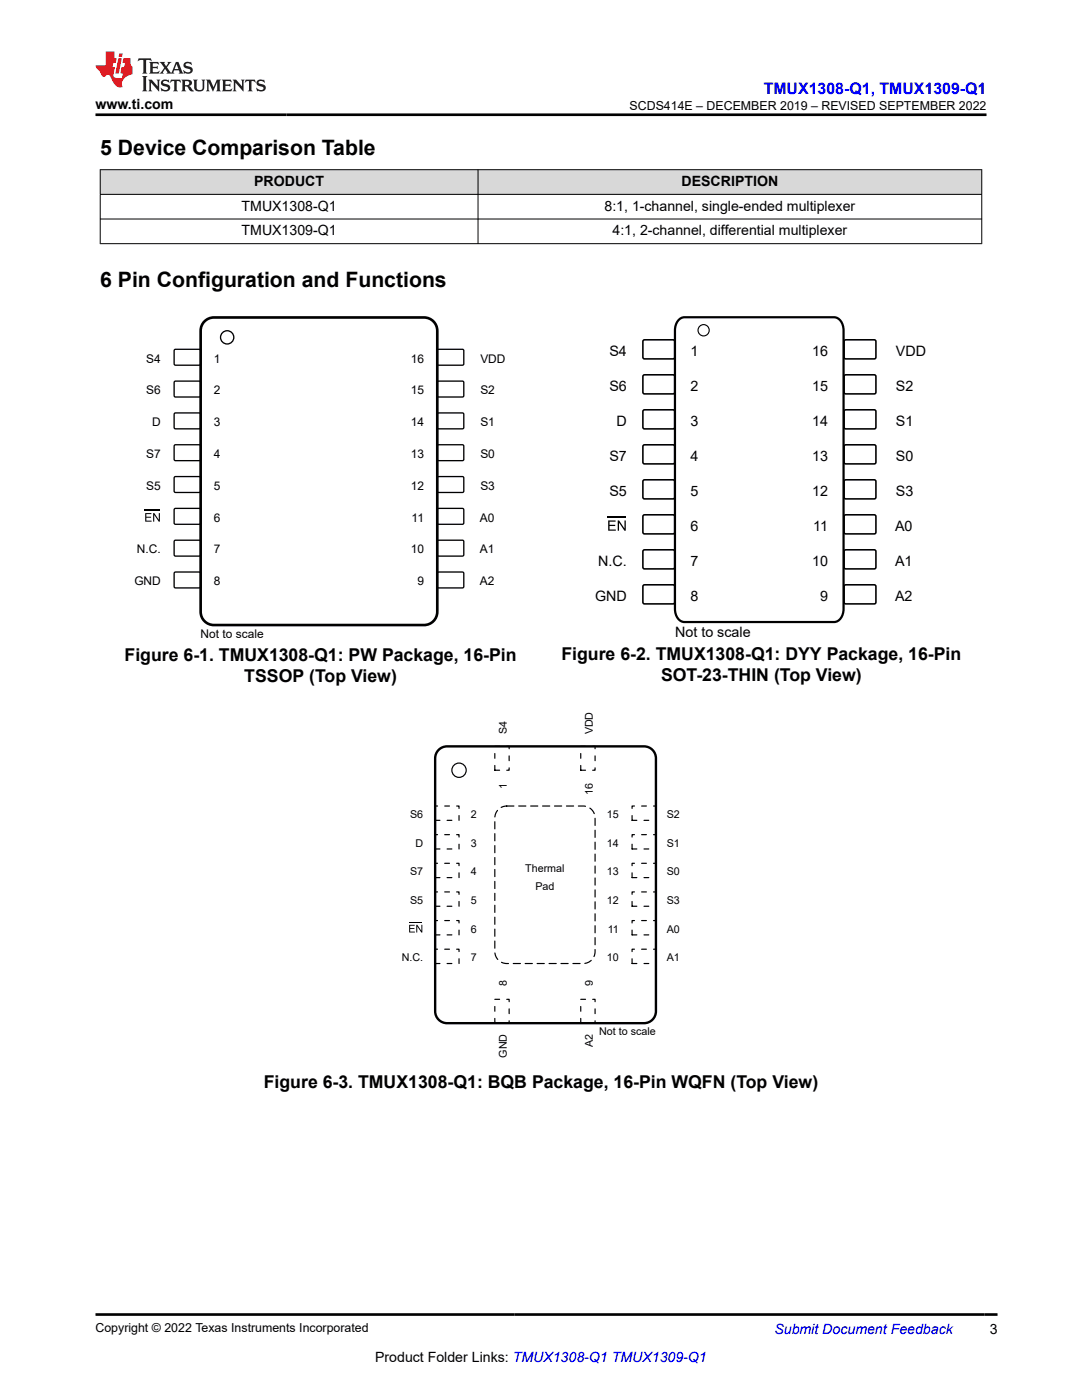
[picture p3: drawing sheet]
<svg xmlns="http://www.w3.org/2000/svg" width="216mm" height="279mm" viewBox="0 0 216 279" stroke-linecap="round" stroke-linejoin="round" font-family="sans-serif">
<defs><g id="words">
<g font-size="4.2">
<text x="20" y="30.9">5 Device Comparison Table</text>
<text x="20" y="57.3">6 Pin Configuration and Functions</text>
</g>
<g font-size="3.5">
<text x="24.9" y="131.9">Figure 6-1. TMUX1308-Q1: PW Package, 16-Pin</text>
<text x="112" y="131.7">Figure 6-2. TMUX1308-Q1: DYY Package, 16-Pin</text>
<text x="48.8" y="136.1">TSSOP (Top View)</text>
<text x="131.9" y="135.9">SOT-23-THIN (Top View)</text>
<text x="52.6" y="217.1">Figure 6-3. TMUX1308-Q1: BQB Package, 16-Pin WQFN (Top View)</text>
</g>
<text font-size="3.2" fill="#00f" x="152.4" y="18.7">TMUX1308-Q1, TMUX1309-Q1</text>
<g font-size="2.9">
<text x="121.6" y="71">S4</text>
<text x="137.8" y="71">1</text>
<text x="162.1" y="71">16</text>
<text x="178.7" y="71">VDD</text>
<text x="121.6" y="78">S6</text>
<text x="137.8" y="78">2</text>
<text x="162.1" y="78">15</text>
<text x="178.7" y="78">S2</text>
<text x="123" y="85">D</text>
<text x="137.8" y="85">3</text>
<text x="162.1" y="85">14</text>
<text x="178.7" y="85">S1</text>
<text x="121.6" y="91.9">S7</text>
<text x="137.8" y="91.9">4</text>
<text x="162.1" y="91.9">13</text>
<text x="178.7" y="91.9">S0</text>
<text x="121.6" y="98.9">S5</text>
<text x="137.8" y="98.9">5</text>
<text x="162.1" y="98.9">12</text>
<text x="178.7" y="98.9">S3</text>
<text x="137.8" y="105.9">6</text>
<text x="162.3" y="105.9">11</text>
<text x="178.6" y="105.9">A0</text>
<text x="119.4" y="112.9">N.C.</text>
<text x="137.8" y="112.9">7</text>
<text x="162.1" y="112.9">10</text>
<text x="178.6" y="112.9">A1</text>
<text x="118.8" y="119.9">GND</text>
<text x="137.8" y="119.9">8</text>
<text x="163.7" y="119.9">9</text>
<text x="178.6" y="119.9">A2</text>
<text x="134.7" y="127.2">Not to scale</text>
</g>
<g font-size="2.8">
<text x="19" y="21.8">www.ti.com</text>
<text x="50.7" y="37.1">PRODUCT</text>
<text x="136" y="37.1">DESCRIPTION</text>
<text x="48.2" y="42.1">TMUX1308-Q1</text>
<text x="48.2" y="47">TMUX1309-Q1</text>
<text x="120.6" y="42.1">8:1, 1-channel, single-ended multiplexer</text>
<text x="122.2" y="47">4:1, 2-channel, differential multiplexer</text>
<text x="197.5" y="266.1">3</text>
<text x="74.9" y="271.7">Product Folder Links: TMUX1308-Q1 TMUX1309-Q1</text>
</g>
<text font-size="2.8" fill="#00f" x="154.5" y="266.2">Submit Document Feedback</text>
<g font-size="2.5">
<text x="125.6" y="21.9">SCDS414E – DECEMBER 2019 – REVISED SEPTEMBER 2022</text>
<text x="19" y="265.9">Copyright © 2022 Texas Instruments Incorporated</text>
</g>
<g font-size="2.4">
<text x="29.2" y="72.4">S4</text>
<text x="42.7" y="72.4">1</text>
<text x="82" y="72.4">16</text>
<text x="95.9" y="72.4">VDD</text>
<text x="29.2" y="78.7">S6</text>
<text x="42.7" y="78.7">2</text>
<text x="82" y="78.7">15</text>
<text x="95.9" y="78.7">S2</text>
<text x="30.4" y="85.1">D</text>
<text x="42.7" y="85.1">3</text>
<text x="82" y="85.1">14</text>
<text x="95.9" y="85.1">S1</text>
<text x="29.2" y="91.4">S7</text>
<text x="42.7" y="91.4">4</text>
<text x="82" y="91.4">13</text>
<text x="95.9" y="91.4">S0</text>
<text x="29.2" y="97.8">S5</text>
<text x="42.7" y="97.8">5</text>
<text x="82" y="97.8">12</text>
<text x="95.9" y="97.8">S3</text>
<text x="42.7" y="104.1">6</text>
<text x="82.1" y="104.1">11</text>
<text x="95.7" y="104.1">A0</text>
<text x="27.3" y="110.5">N.C.</text>
<text x="42.7" y="110.5">7</text>
<text x="82" y="110.5">10</text>
<text x="95.7" y="110.5">A1</text>
<text x="26.8" y="116.8">GND</text>
<text x="42.7" y="116.8">8</text>
<text x="83.3" y="116.8">9</text>
<text x="95.7" y="116.8">A2</text>
<text x="40" y="127.4">Not to scale</text>
</g>
<g font-size="2.1">
<text x="101.1" y="146.6" transform="rotate(-90 101.1 146.6)">S4</text>
<text x="118.3" y="146.6" transform="rotate(-90 118.3 146.6)">VDD</text>
<text x="101.1" y="157.5" transform="rotate(-90 101.1 157.5)">1</text>
<text x="118.3" y="158.7" transform="rotate(-90 118.3 158.7)">16</text>
<text x="81.8" y="163.2">S6</text>
<text x="94" y="163.2">2</text>
<text x="121.1" y="163.2">15</text>
<text x="133" y="163.2">S2</text>
<text x="82.9" y="169">D</text>
<text x="94" y="169">3</text>
<text x="104.8" y="174">Thermal</text>
<text x="121.1" y="169">14</text>
<text x="133" y="169">S1</text>
<text x="81.8" y="174.7">S7</text>
<text x="94" y="174.7">4</text>
<text x="106.8" y="177.5">Pad</text>
<text x="121.1" y="174.7">13</text>
<text x="133" y="174.7">S0</text>
<text x="81.8" y="180.4">S5</text>
<text x="94" y="180.4">5</text>
<text x="121.1" y="180.4">12</text>
<text x="133" y="180.4">S3</text>
<text x="80.2" y="191.8">N.C.</text>
<text x="94" y="186.1">6</text>
<text x="94" y="191.8">7</text>
<text x="121.1" y="191.8">10</text>
<text x="121.3" y="186.1">11</text>
<text x="133" y="191.8">A1</text>
<text x="133" y="186.1">A0</text>
<text x="101.1" y="196.8" transform="rotate(-90 101.1 196.8)">8</text>
<text x="118.3" y="196.8" transform="rotate(-90 118.3 196.8)">9</text>
<text x="118.3" y="209" transform="rotate(-90 118.3 209)">A2</text>
<text x="119.6" y="206.6">Not to scale</text>
<text x="101.1" y="211.1" transform="rotate(-90 101.1 211.1)">GND</text>
</g>
</g></defs>
<g fill="#d8d8d8">
<path d="M20 33.9h175.9v4.9h-175.9z" fill-rule="evenodd"/>
<path d="M20.1 33.9h75.2v4.8h-75.2z" fill-rule="evenodd"/>
<path d="M95.4 33.9h100.4v4.8h-100.4z" fill-rule="evenodd"/>
</g>
<path d="M19.9 33.9h176.1M19.9 38.8h176.1M20 33.8v14.9M95.4 33.8v14.9M195.9 33.8v14.9M19.9 43.7h176.1M19.9 48.6h176.1" fill="none" stroke="#000" stroke-width=".2"/>
<path d="M34.9 69.7h5l.1 .3v2.8l-.2 .1-4.9-.1-.2-.2v-2.6z" fill="#fff"/>
<path d="M34.9 69.7h5l.1 .3v2.8l-.2 .1-4.9-.1-.2-.2v-2.6z" fill="none" stroke="#000" stroke-width=".26"/>
<path d="M87.4 69.7h5l.1 .3v2.8l-.2 .1-4.9-.1-.1-.2v-2.6z" fill="#fff"/>
<path d="M87.4 69.7h5l.1 .3v2.8l-.2 .1-4.9-.1-.1-.2v-2.6z" fill="none" stroke="#000" stroke-width=".26"/>
<path d="M34.9 76.1h5l.1 .2v2.8l-.2 .1h-4.9l-.2-.2v-2.7z" fill="#fff"/>
<path d="M34.9 76.1h5l.1 .2v2.8l-.2 .1h-4.9l-.2-.2v-2.7z" fill="none" stroke="#000" stroke-width=".26"/>
<path d="M87.4 76.1h5l.1 .2v2.8l-.2 .1h-4.9l-.1-.2v-2.7z" fill="#fff"/>
<path d="M87.4 76.1h5l.1 .2v2.8l-.2 .1h-4.9l-.1-.2v-2.7z" fill="none" stroke="#000" stroke-width=".26"/>
<path d="M34.9 82.4h5l.1 .3v2.8l-.2 .1-4.9-.1-.2-.2v-2.6z" fill="#fff"/>
<path d="M34.9 82.4h5l.1 .3v2.8l-.2 .1-4.9-.1-.2-.2v-2.6z" fill="none" stroke="#000" stroke-width=".26"/>
<path d="M87.4 82.4h5l.1 .3v2.8l-.2 .1-4.9-.1-.1-.2v-2.6z" fill="#fff"/>
<path d="M87.4 82.4h5l.1 .3v2.8l-.2 .1-4.9-.1-.1-.2v-2.6z" fill="none" stroke="#000" stroke-width=".26"/>
<path d="M34.9 88.8h5l.1 .2v2.8l-.2 .1h-4.9l-.2-.2v-2.7z" fill="#fff"/>
<path d="M34.9 88.8h5l.1 .2v2.8l-.2 .1h-4.9l-.2-.2v-2.7z" fill="none" stroke="#000" stroke-width=".26"/>
<path d="M87.4 88.8h5l.1 .2v2.8l-.2 .1h-4.9l-.1-.2v-2.7z" fill="#fff"/>
<path d="M87.4 88.8h5l.1 .2v2.8l-.2 .1h-4.9l-.1-.2v-2.7z" fill="none" stroke="#000" stroke-width=".26"/>
<path d="M34.9 95.1h5l.1 .3v2.8l-.2 .1-4.9-.1-.2-.2v-2.6z" fill="#fff"/>
<path d="M34.9 95.1h5l.1 .3v2.8l-.2 .1-4.9-.1-.2-.2v-2.6z" fill="none" stroke="#000" stroke-width=".26"/>
<path d="M87.3 95.2l.2-.1h4.9l.1 .3v2.8l-.2 .1-4.9-.1-.1-.2z" fill="#fff"/>
<path d="M87.3 95.2l.2-.1h4.9l.1 .3v2.8l-.2 .1-4.9-.1-.1-.2z" fill="none" stroke="#000" stroke-width=".26"/>
<path d="M34.9 101.5h5l.1 .2v2.8l-.2 .1h-4.9l-.2-.2v-2.7z" fill="#fff"/>
<path d="M34.9 101.5h5l.1 .2v2.8l-.2 .1h-4.9l-.2-.2v-2.7z" fill="none" stroke="#000" stroke-width=".26"/>
<path d="M29 102.4v1.7h1.2v-.2h-1v-.6h.9v-.2h-.9v-.5h1v-.2zM30.6 102.4v1.7h.2v-1.3l.9 1.3h.2v-1.7h-.2v1.3l-.9-1.3z" fill="#000"/>
<path d="M87.3 101.6l.2-.1h4.9l.1 .2v2.8l-.2 .1h-4.9l-.1-.2z" fill="#fff"/>
<path d="M87.3 101.6l.2-.1h4.9l.1 .2v2.8l-.2 .1h-4.9l-.1-.2z" fill="none" stroke="#000" stroke-width=".26"/>
<path d="M34.9 107.8h5l.1 .3v2.8l-.2 .1-4.9-.1-.2-.2v-2.6z" fill="#fff"/>
<path d="M34.9 107.8h5l.1 .3v2.8l-.2 .1-4.9-.1-.2-.2v-2.6z" fill="none" stroke="#000" stroke-width=".26"/>
<path d="M87.3 107.9l.2-.1h4.9l.1 .3v2.8l-.2 .1-4.9-.1-.1-.2z" fill="#fff"/>
<path d="M87.3 107.9l.2-.1h4.9l.1 .3v2.8l-.2 .1-4.9-.1-.1-.2z" fill="none" stroke="#000" stroke-width=".26"/>
<path d="M34.9 114.2h5l.1 .2v2.8l-.2 .1h-4.9l-.2-.2v-2.7z" fill="#fff"/>
<path d="M34.9 114.2h5l.1 .2v2.8l-.2 .1h-4.9l-.2-.2v-2.7z" fill="none" stroke="#000" stroke-width=".26"/>
<path d="M87.3 114.3l.2-.1h4.9l.1 .2v2.8l-.2 .1h-4.9l-.1-.2z" fill="#fff"/>
<g fill="none" stroke="#000" stroke-width=".26">
<path d="M87.3 114.3l.2-.1h4.9l.1 .2v2.8l-.2 .1h-4.9l-.1-.2z"/>
<circle cx="45.3" cy="67.3" r="1.32"/>
</g>
<path d="M41 63.9l1.1-.5h.6h41.9a2.64 2.64 0 0 1 2.7 2.6v56.1a2.64 2.64 0 0 1-2.7 2.6h-41.9a2.64 2.64 0 0 1-2.7-2.6v-56.1a2.64 2.64 0 0 1 1-2.1z" fill="none" stroke="#000" stroke-width=".53"/>
<path d="M28.9 101.9h3.1" fill="none" stroke="#000" stroke-width=".21"/>
<path d="M128.3 68l.3-.2 5.9 .1 .1 .2v3.4l-.3 .1h-5.9l-.1-.3z" fill="#fff"/>
<path d="M128.3 68l.3-.2 5.9 .1 .1 .2v3.4l-.3 .1h-5.9l-.1-.3z" fill="none" stroke="#000" stroke-width=".32"/>
<path d="M168.5 68l.2-.2 5.9 .1 .2 .2-.1 3.4-.2 .1h-5.9l-.2-.3z" fill="#fff"/>
<path d="M168.5 68l.2-.2 5.9 .1 .2 .2-.1 3.4-.2 .1h-5.9l-.2-.3z" fill="none" stroke="#000" stroke-width=".32"/>
<path d="M128.3 75l.3-.2h5.9l.1 .3v3.4l-.3 .1h-5.9l-.1-.3z" fill="#fff"/>
<path d="M128.3 75l.3-.2h5.9l.1 .3v3.4l-.3 .1h-5.9l-.1-.3z" fill="none" stroke="#000" stroke-width=".32"/>
<path d="M168.5 75l.2-.2h5.9l.2 .3-.1 3.4-.2 .1h-5.9l-.2-.3z" fill="#fff"/>
<path d="M168.5 75l.2-.2h5.9l.2 .3-.1 3.4-.2 .1h-5.9l-.2-.3z" fill="none" stroke="#000" stroke-width=".32"/>
<path d="M128.3 81.9l.3-.1h5.9l.1 .3v3.3l-.3 .2h-5.9l-.1-.3z" fill="#fff"/>
<path d="M128.3 81.9l.3-.1h5.9l.1 .3v3.3l-.3 .2h-5.9l-.1-.3z" fill="none" stroke="#000" stroke-width=".32"/>
<path d="M168.5 81.9l.2-.1h5.9l.2 .3-.1 3.3-.2 .2h-5.9l-.2-.3z" fill="#fff"/>
<path d="M168.5 81.9l.2-.1h5.9l.2 .3-.1 3.3-.2 .2h-5.9l-.2-.3z" fill="none" stroke="#000" stroke-width=".32"/>
<path d="M128.3 88.9l.3-.1h5.9l.1 .3v3.3l-.3 .2-5.9-.1-.1-.2z" fill="#fff"/>
<path d="M128.3 88.9l.3-.1h5.9l.1 .3v3.3l-.3 .2-5.9-.1-.1-.2z" fill="none" stroke="#000" stroke-width=".32"/>
<path d="M168.5 88.9l.2-.1h5.9l.2 .3-.1 3.3-.2 .2-5.9-.1-.2-.2z" fill="#fff"/>
<path d="M168.5 88.9l.2-.1h5.9l.2 .3-.1 3.3-.2 .2-5.9-.1-.2-.2z" fill="none" stroke="#000" stroke-width=".32"/>
<path d="M128.3 95.9l.3-.1h5.9l.1 .3v3.3l-.3 .2-5.9-.1-.1-.3z" fill="#fff"/>
<path d="M128.3 95.9l.3-.1h5.9l.1 .3v3.3l-.3 .2-5.9-.1-.1-.3z" fill="none" stroke="#000" stroke-width=".32"/>
<path d="M168.5 95.9l.2-.1h5.9l.2 .3-.1 3.3-.2 .2-5.9-.1-.2-.3z" fill="#fff"/>
<path d="M168.5 95.9l.2-.1h5.9l.2 .3-.1 3.3-.2 .2-5.9-.1-.2-.3z" fill="none" stroke="#000" stroke-width=".32"/>
<path d="M128.3 102.9l.3-.2 5.9 .1 .1 .3v3.3l-.3 .2-5.9-.1-.1-.3z" fill="#fff"/>
<path d="M128.3 102.9l.3-.2 5.9 .1 .1 .3v3.3l-.3 .2-5.9-.1-.1-.3z" fill="none" stroke="#000" stroke-width=".32"/>
<path d="M121.4 103.9v2h1.5v-.2h-1.3v-.7h1.2v-.3h-1.2v-.6h1.2v-.2zM123.3 103.9v2h.2v-1.6l1.1 1.6h.3v-2h-.3v1.6l-1.1-1.6z" fill="#000"/>
<path d="M168.5 102.9l.2-.2 5.9 .1 .2 .3-.1 3.3-.2 .2-5.9-.1-.2-.3z" fill="#fff"/>
<path d="M168.5 102.9l.2-.2 5.9 .1 .2 .3-.1 3.3-.2 .2-5.9-.1-.2-.3z" fill="none" stroke="#000" stroke-width=".32"/>
<path d="M128.3 109.9l.3-.2 5.9 .1 .1 .2v3.4l-.3 .1h-5.9l-.1-.3z" fill="#fff"/>
<path d="M128.3 109.9l.3-.2 5.9 .1 .1 .2v3.4l-.3 .1h-5.9l-.1-.3z" fill="none" stroke="#000" stroke-width=".32"/>
<path d="M168.5 109.9l.2-.2 5.9 .1 .2 .2-.1 3.4-.2 .1h-5.9l-.2-.3z" fill="#fff"/>
<path d="M168.5 109.9l.2-.2 5.9 .1 .2 .2-.1 3.4-.2 .1h-5.9l-.2-.3z" fill="none" stroke="#000" stroke-width=".32"/>
<path d="M128.3 116.9l.3-.2 5.9 .1 .1 .2v3.4l-.3 .1h-5.9l-.1-.3z" fill="#fff"/>
<path d="M128.3 116.9l.3-.2 5.9 .1 .1 .2v3.4l-.3 .1h-5.9l-.1-.3z" fill="none" stroke="#000" stroke-width=".32"/>
<path d="M168.5 116.9l.2-.2 5.9 .1 .2 .2-.1 3.4-.2 .1h-5.9l-.2-.3z" fill="#fff"/>
<path d="M168.5 116.9l.2-.2 5.9 .1 .2 .2-.1 3.4-.2 .1h-5.9l-.2-.3z" fill="none" stroke="#000" stroke-width=".32"/>
<circle cx="140.4" cy="65.9" r="1.12" fill="none" stroke="#000" stroke-width=".22"/>
<path d="M135.6 63.7l1-.4h29.8a2.34 2.34 0 0 1 1.9 2.6v55.6a2.34 2.34 0 0 1-1.9 2.6h-29.8a2.34 2.34 0 0 1-1.9-2.6v-55.6a2.93 2.93 0 0 1 .9-2.2z" fill="none" stroke="#000" stroke-width=".44"/>
<path d="M121.2 103.3h3.7" fill="none" stroke="#000" stroke-width=".26"/>
<path d="M99.3 161.7a2.37 2.37 0 0 1 1.8-.8h15.3a2.38 2.38 0 0 1 2.3 2.3v26.7a2.38 2.38 0 0 1-2.3 2.4h-15.3a2.38 2.38 0 0 1-2.4-2.4v-26.7l.1-.5z" fill="none" stroke="#000" stroke-width=".24" stroke-dasharray="1.4 1"/>
<path d="M86.8 160.9h4.8v2.8h-4.8z" fill="#fff"/>
<path d="M86.8 160.9h4.8v2.8h-4.8z" fill="none" stroke="#000" stroke-width=".24" stroke-dasharray="1 1.4"/>
<path d="M86.8 166.6h4.8v2.8h-4.8z" fill="#fff"/>
<path d="M86.8 166.6h4.8v2.8h-4.8z" fill="none" stroke="#000" stroke-width=".24" stroke-dasharray="1 1.4"/>
<path d="M86.8 172.3h4.8v2.8h-4.8z" fill="#fff"/>
<path d="M86.8 172.3h4.8v2.8h-4.8z" fill="none" stroke="#000" stroke-width=".24" stroke-dasharray="1 1.4"/>
<path d="M86.8 178h4.8v2.9h-4.8z" fill="#fff"/>
<path d="M86.8 178h4.8v2.9h-4.8z" fill="none" stroke="#000" stroke-width=".24" stroke-dasharray="1 1.4"/>
<path d="M86.8 183.7h4.8v2.9h-4.8z" fill="#fff"/>
<path d="M86.8 183.7h4.8v2.9h-4.8z" fill="none" stroke="#000" stroke-width=".24" stroke-dasharray="1 1.4"/>
<path d="M81.6 184.6v1.5h1.2v-.2h-1v-.5h.9v-.2h-.9v-.5h.9v-.1zM83.1 184.6v1.5h.2v-1.2l.8 1.2h.2v-1.5h-.2v1.2l-.8-1.2z" fill="#000"/>
<path d="M86.8 189.4h4.8v2.9h-4.8z" fill="#fff"/>
<path d="M86.8 189.4h4.8v2.9h-4.8z" fill="none" stroke="#000" stroke-width=".24" stroke-dasharray="1 1.4"/>
<path d="M98.7 199.4h2.9v4.8h-2.9z" fill="#fff"/>
<path d="M98.7 199.4h2.9v4.8h-2.9z" fill="none" stroke="#000" stroke-width=".24" stroke-dasharray="1 1.4"/>
<path d="M115.9 199.4h2.8v4.8h-2.8z" fill="#fff"/>
<path d="M115.9 199.4h2.8v4.8h-2.8z" fill="none" stroke="#000" stroke-width=".24" stroke-dasharray="1 1.4"/>
<path d="M126.1 189.4h4.8v2.9h-4.8z" fill="#fff"/>
<path d="M126.1 189.4h4.8v2.9h-4.8z" fill="none" stroke="#000" stroke-width=".24" stroke-dasharray="1 1.4"/>
<path d="M126.1 183.7h4.8v2.9h-4.8z" fill="#fff"/>
<path d="M126.1 183.7h4.8v2.9h-4.8z" fill="none" stroke="#000" stroke-width=".24" stroke-dasharray="1 1.4"/>
<path d="M126.1 178h4.8v2.9h-4.8z" fill="#fff"/>
<path d="M126.1 178h4.8v2.9h-4.8z" fill="none" stroke="#000" stroke-width=".24" stroke-dasharray="1 1.4"/>
<path d="M126.1 172.3h4.8v2.8h-4.8z" fill="#fff"/>
<path d="M126.1 172.3h4.8v2.8h-4.8z" fill="none" stroke="#000" stroke-width=".24" stroke-dasharray="1 1.4"/>
<path d="M126.1 166.6h4.8v2.8h-4.8z" fill="#fff"/>
<path d="M126.1 166.6h4.8v2.8h-4.8z" fill="none" stroke="#000" stroke-width=".24" stroke-dasharray="1 1.4"/>
<path d="M126.1 160.9h4.8v2.8h-4.8z" fill="#fff"/>
<path d="M126.1 160.9h4.8v2.8h-4.8z" fill="none" stroke="#000" stroke-width=".24" stroke-dasharray="1 1.4"/>
<path d="M115.9 149h2.8v4.7h-2.8z" fill="#fff"/>
<path d="M115.9 149h2.8v4.7h-2.8z" fill="none" stroke="#000" stroke-width=".24" stroke-dasharray="1 1.4"/>
<path d="M98.7 149h2.9v4.7h-2.9z" fill="#fff"/>
<path d="M98.7 149h2.9v4.7h-2.9z" fill="none" stroke="#000" stroke-width=".24" stroke-dasharray="1 1.4"/>
<circle cx="91.6" cy="153.7" r="1.43" fill="none" stroke="#000" stroke-width=".24"/>
<path d="M87.4 149.8a2.37 2.37 0 0 1 1.8-.8h39.3a2.38 2.38 0 0 1 2.4 2.3v50.5a2.38 2.38 0 0 1-2.4 2.4h-39.3a2.38 2.38 0 0 1-2.4-2.4v-50.5l.1-.5z" fill="none" stroke="#000" stroke-width=".48"/>
<path d="M81.7 184.2h2.5" fill="none" stroke="#000" stroke-width=".2"/>
<path d="M27.7 11.6l-.2 .6 .5-.2h.6v.1v2.2l-.2 .4h1l-.2-.4v-2.2v-.1h.5l.5 .2-.1-.6zM29.8 12.4l.2 .3v1.6l-.2 .4h1.9l.1-.6a1.08 1.08 0 0 1-1.3 .2v-.7h.6l.4 .2v-.7l-.4 .2h-.6v-.5l.2-.2a1 1 0 0 1 1 .3l-.1-.5zM31.8 12.4l1 1.1-1 1.2h.9l-.2-.2 .4-.8 .5 .8-.2 .2h1.6l-.2-.2 .1-.5h1l.1 .5-.1 .2h.9l-.2-.4-.8-1.9h-.5l-1 2.1-.8-1.1 .9-1h-.8l.2 .2-.5 .6-.3-.6 .1-.2zM35.2 12.8l.4 1h-.8zM36.8 12.5a.65 .65 0 0 0-.2 .7 .65 .65 0 0 0 .6 .5l.7 .1 .1 .3a.79 .79 0 0 1-.7 .4 .79 .79 0 0 1-.7-.5l.1 .7 .2-.1a.93 .93 0 0 0 1.1 0 .93 .93 0 0 0 .4-.9 1.46 1.46 0 0 0-1.2-.6l-.1-.3a1.09 1.09 0 0 1 1.2 .2l-.2-.6-.1 .1-.6-.2zM28.4 15.2l.2 .4v2.2l-.2 .4h1l-.2-.4v-2.2l.2-.4zM29.6 15.9l.2 .4v1.5l-.2 .4h.8l-.3-.4v-1.3l1.7 1.8v-2l.2-.4h-.8l.2 .2 .1 1.1-1.2-1.3zM32.3 16a.65 .65 0 0 0-.2 .8 .65 .65 0 0 0 .7 .4l.6 .2 .1 .2a.79 .79 0 0 1-.7 .4 .79 .79 0 0 1-.7-.5l.1 .7 .2-.1a.93 .93 0 0 0 1.1 .1 .93 .93 0 0 0 .4-1 1.46 1.46 0 0 0-1.2-.5l-.1-.4a1.09 1.09 0 0 1 1.2 .2l-.2-.6-.1 .1-.6-.1zM34.1 15.9l-.1 .6a.63 .63 0 0 1 .7-.3l.1 1.6-.3 .4h1l-.2-.4v-1.6a.66 .66 0 0 1 .8 .3l-.1-.6zM36.2 15.9l.2 .4v1.5l-.2 .4h.9l-.2-.2v-.7h.5l.1 .2a.79 .79 0 0 0 1.2 .6l-1-.9a.61 .61 0 0 0 .6-.6 .61 .61 0 0 0-.5-.7zM36.9 16.2h.2a.47 .47 0 0 1 .5 .1 .47 .47 0 0 1 .1 .5l-.2 .1-.6 .1zM38.5 15.9l.2 .2a2.27 2.27 0 0 0 .4 2 1.04 1.04 0 0 0 1.7-.7v-1.3l.2-.2h-.8l.2 .4v1.1a.6 .6 0 0 1-.6 .6 .6 .6 0 0 1-.6-.6v-1.1l.3-.4zM41.1 15.9l.2 .4v1.5l-.2 .4h.7l-.2-.4v-1.4l.9 1.9 .8-1.9v1.4l-.2 .4h1l-.3-.4v-1.5l.3-.4h-.8l-.7 1.5-.7-1.5zM44.3 15.9l.2 .4v1.5l-.2 .4h1.9l.1-.6a1.09 1.09 0 0 1-1.3 .2v-.7h.6l.4 .2v-.6l-.4 .2h-.6v-.6l.2-.1a1.01 1.01 0 0 1 1 .3l-.1-.6zM46.4 15.9l.3 .4v1.5l-.3 .4h.8l-.2-.4v-1.3l1.6 1.8v-2l.2-.4h-.7l.2 .2v1.1l-1.2-1.3zM49 15.9l-.1 .6a.63 .63 0 0 1 .8-.3v1.6l-.3 .4h1l-.2-.4v-1.6a.66 .66 0 0 1 .8 .3l-.1-.6zM51.4 16a.65 .65 0 0 0-.2 .8 .65 .65 0 0 0 .6 .4l.6 .2 .2 .2a.79 .79 0 0 1-.8 .4 .79 .79 0 0 1-.6-.5l.1 .7 .2-.1a.93 .93 0 0 0 1 .1 .93 .93 0 0 0 .5-1 1.46 1.46 0 0 0-1.3-.5l-.1-.4a1.09 1.09 0 0 1 1.3 .2l-.2-.6-.2 .1-.5-.1z" fill="#231f20"/>
<path d="M21.1 10.3v2.7h-2.1l.1 .4 .9 1a.95 .95 0 0 0 .9 .9 .59 .59 0 0 1 .6-.4 .59 .59 0 0 1 .5 .3l.4 .8a1.59 1.59 0 0 0 2.1 1.4 1.61 1.61 0 0 1 1-2.3l1-.3-.1-1.5a1.59 1.59 0 0 1-.4-1.7h-1.4l-.2 .9h.5l-.1 .9h-.5l-.2 .9v.3l.4 .1-.2 .9h-.6a.73 .73 0 0 1-1.1-.7l.3-1.5h-.5l.2-.9h.5l.2-.9h-.5v-1.3zM23.6 11.6l-.6 3.1h.7l.6-3.1zM23.8 10.7l-.1 .6h.7l.1-.6z" fill="#ed1c24"/>
<path d="M19 22.9h177.8M19.1 262.3h179.9" fill="none" stroke="#000" stroke-width=".53"/>
<use href="#words"/>
</svg>
